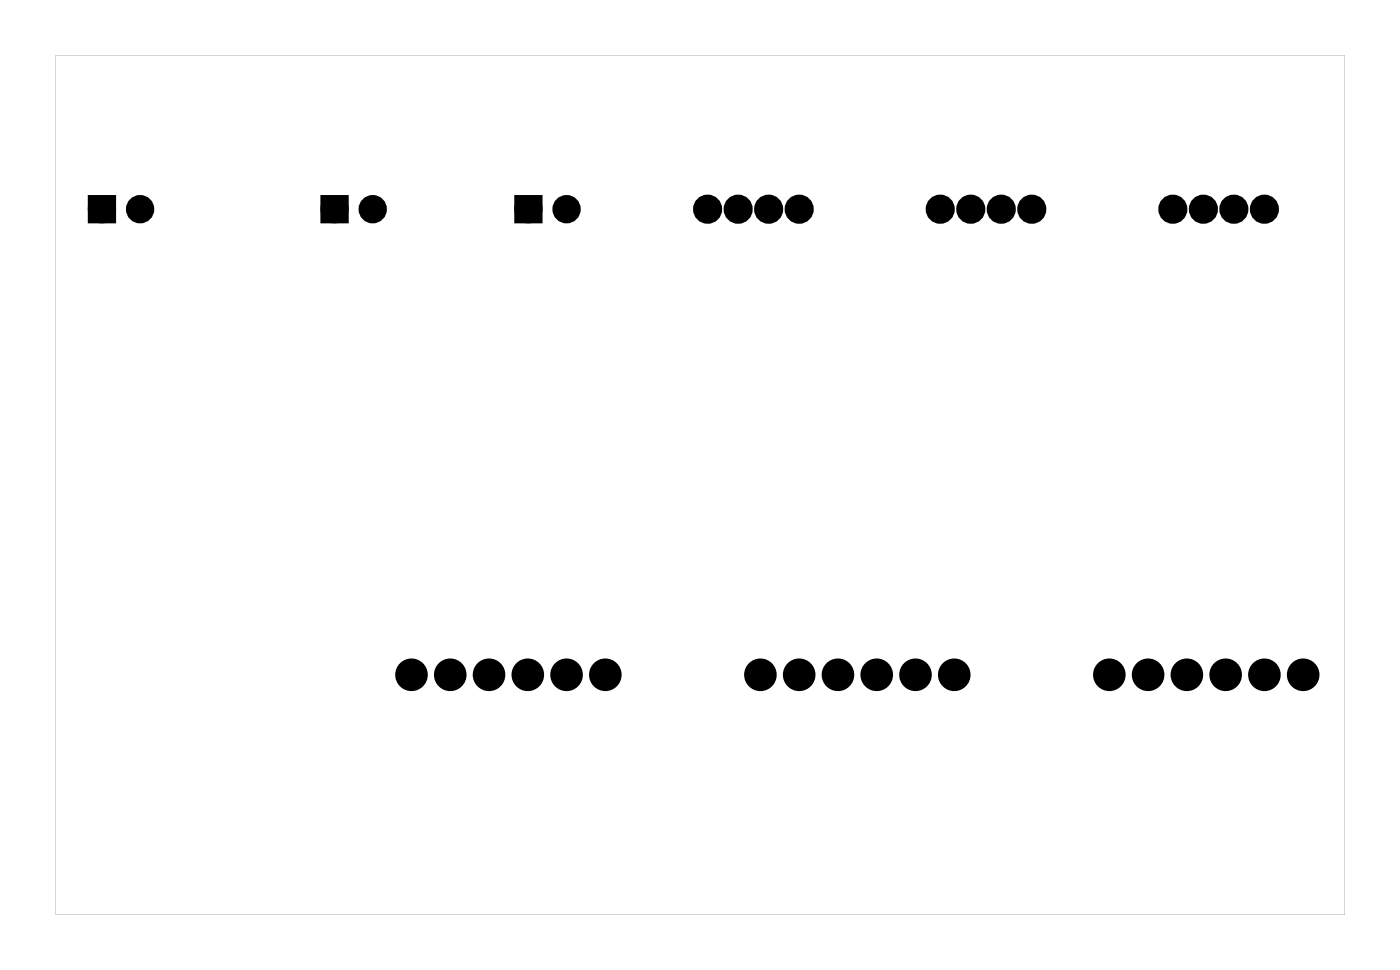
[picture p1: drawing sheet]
<svg xmlns="http://www.w3.org/2000/svg" width="92mm" height="63mm" viewBox="0 0 92 63" stroke-linecap="round" stroke-linejoin="round" font-family="sans-serif">
<g fill="#000">
<path d="M6.1 13.1h1.2v1.2h-1.2zM21.3 13.1h1.2v1.2h-1.2zM34 13.1h1.2v1.2h-1.2z"/>
<path d="M3.6 3.6h84.5v56.3h-84.5zM3.6 3.6v56.3h84.5v-56.3z"/>
</g>
<g fill="#000">
<circle cx="6.7" cy="13.7" r=".6"/>
<circle cx="9.2" cy="13.7" r=".6"/>
<circle cx="21.9" cy="13.7" r=".6"/>
<circle cx="24.4" cy="13.7" r=".6"/>
<circle cx="34.6" cy="13.7" r=".6"/>
<circle cx="37.1" cy="13.7" r=".6"/>
<circle cx="46.4" cy="13.7" r=".57"/>
<circle cx="48.4" cy="13.7" r=".57"/>
<circle cx="50.4" cy="13.7" r=".57"/>
<circle cx="52.4" cy="13.7" r=".57"/>
<circle cx="61.6" cy="13.7" r=".57"/>
<circle cx="63.6" cy="13.7" r=".57"/>
<circle cx="65.6" cy="13.7" r=".57"/>
<circle cx="67.6" cy="13.7" r=".57"/>
<circle cx="76.8" cy="13.7" r=".57"/>
<circle cx="78.8" cy="13.7" r=".57"/>
<circle cx="80.8" cy="13.7" r=".57"/>
<circle cx="82.8" cy="13.7" r=".57"/>
<circle cx="27" cy="44.2" r=".72"/>
<circle cx="29.5" cy="44.2" r=".72"/>
<circle cx="32" cy="44.2" r=".72"/>
<circle cx="34.6" cy="44.2" r=".72"/>
<circle cx="37.1" cy="44.2" r=".72"/>
<circle cx="39.7" cy="44.2" r=".72"/>
<circle cx="49.8" cy="44.2" r=".72"/>
<circle cx="52.4" cy="44.2" r=".72"/>
<circle cx="54.9" cy="44.2" r=".72"/>
<circle cx="57.4" cy="44.2" r=".72"/>
<circle cx="60" cy="44.2" r=".72"/>
<circle cx="62.5" cy="44.2" r=".72"/>
<circle cx="72.7" cy="44.2" r=".72"/>
<circle cx="75.2" cy="44.2" r=".72"/>
<circle cx="77.8" cy="44.2" r=".72"/>
<circle cx="80.3" cy="44.2" r=".72"/>
<circle cx="82.8" cy="44.2" r=".72"/>
<circle cx="85.4" cy="44.2" r=".72"/>
</g>
<g fill="none" stroke="#000" stroke-width=".65" stroke-linecap="butt">
<path d="M6.1 13.1h1.2v1.2h-1.2zM21.3 13.1h1.2v1.2h-1.2zM34 13.1h1.2v1.2h-1.2z"/>
<circle cx="6.7" cy="13.7" r=".6"/>
<circle cx="9.2" cy="13.7" r=".6"/>
<circle cx="21.9" cy="13.7" r=".6"/>
<circle cx="24.4" cy="13.7" r=".6"/>
<circle cx="34.6" cy="13.7" r=".6"/>
<circle cx="37.1" cy="13.7" r=".6"/>
</g>
<g fill="none" stroke="#000" stroke-width=".76" stroke-linecap="butt">
<circle cx="46.4" cy="13.7" r=".57"/>
<circle cx="48.4" cy="13.7" r=".57"/>
<circle cx="50.4" cy="13.7" r=".57"/>
<circle cx="52.4" cy="13.7" r=".57"/>
<circle cx="61.6" cy="13.7" r=".57"/>
<circle cx="63.6" cy="13.7" r=".57"/>
<circle cx="65.6" cy="13.7" r=".57"/>
<circle cx="67.6" cy="13.7" r=".57"/>
<circle cx="76.8" cy="13.7" r=".57"/>
<circle cx="78.8" cy="13.7" r=".57"/>
<circle cx="80.8" cy="13.7" r=".57"/>
<circle cx="82.8" cy="13.7" r=".57"/>
</g>
<g fill="none" stroke="#000" stroke-width=".69" stroke-linecap="butt">
<circle cx="27" cy="44.2" r=".72"/>
<circle cx="29.5" cy="44.2" r=".72"/>
<circle cx="32" cy="44.2" r=".72"/>
<circle cx="34.6" cy="44.2" r=".72"/>
<circle cx="37.1" cy="44.2" r=".72"/>
<circle cx="39.7" cy="44.2" r=".72"/>
<circle cx="49.8" cy="44.2" r=".72"/>
<circle cx="52.4" cy="44.2" r=".72"/>
<circle cx="54.9" cy="44.2" r=".72"/>
<circle cx="57.4" cy="44.2" r=".72"/>
<circle cx="60" cy="44.2" r=".72"/>
<circle cx="62.5" cy="44.2" r=".72"/>
<circle cx="72.7" cy="44.2" r=".72"/>
<circle cx="75.2" cy="44.2" r=".72"/>
<circle cx="77.8" cy="44.2" r=".72"/>
<circle cx="80.3" cy="44.2" r=".72"/>
<circle cx="82.8" cy="44.2" r=".72"/>
<circle cx="85.4" cy="44.2" r=".72"/>
</g>
</svg>
